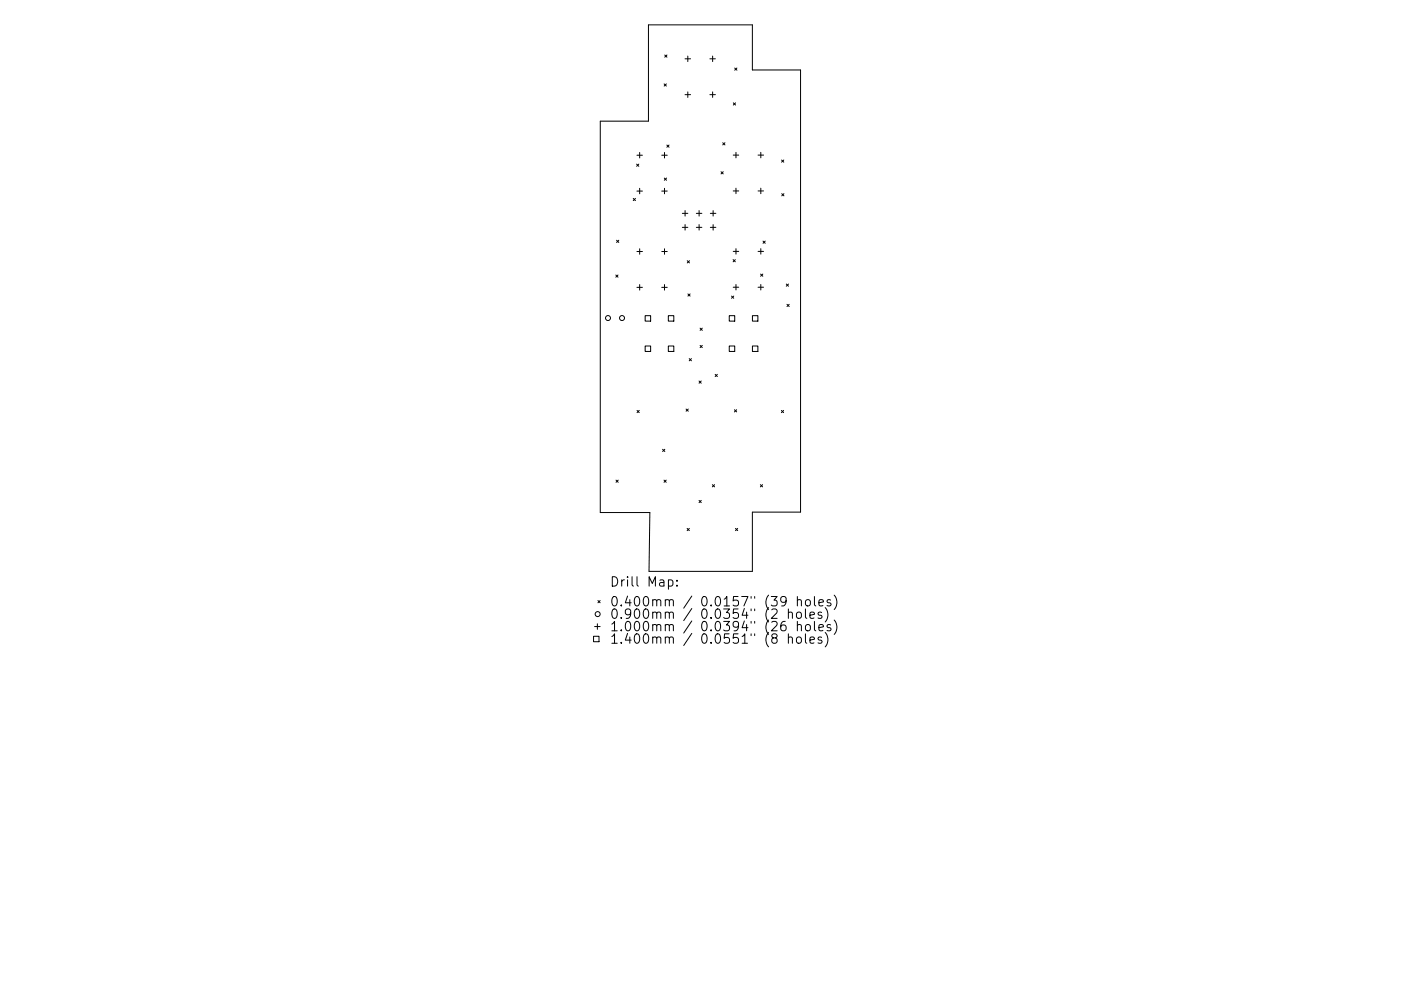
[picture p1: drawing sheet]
<svg xmlns="http://www.w3.org/2000/svg" width="297mm" height="210mm" viewBox="0 0 297 210" stroke-linecap="round" stroke-linejoin="round" font-family="sans-serif">
<defs><g id="words">
<g font-size="2.8">
<text x="129.2" y="124.5">Drill Map:</text>
<text x="129.2" y="128.7">0.400mm / 0.0157&quot; (39 holes)</text>
<text x="129.2" y="131.3">0.900mm / 0.0354&quot; (2 holes)</text>
<text x="129.2" y="133.9">1.000mm / 0.0394&quot; (26 holes)</text>
<text x="129.2" y="136.6">1.400mm / 0.0551&quot; (8 holes)</text>
</g>
</g></defs>
<g fill="none" stroke="#000" stroke-width=".21">
<path d="M137.5 5.3h22v9.5h10.2v93.9h-10.2v12.5h-21.9l.2-12.5h-10.5v-83h10.2zM140.8 17.8l.5 .5M140.9 11.7l.5 .4M141.3 17.8l-.5 .5M141.4 11.7l-.5 .4M145.2 12.5h1.2M145.8 11.9v1.2M145.8 19.5v1.2M150.5 12.5h1.2M151.1 11.9v1.2M151.1 19.5v1.2M155.8 14.4l.4 .5"/>
<path d="M156.2 14.4l-.4 .5M135 34.8l.4 .5M135 32.9h1.2M135.4 34.8l-.4 .5M135.6 32.3v1.2M135.6 40v1.1M140.3 32.9h1.2M140.8 37.8l.5 .4M140.9 32.3v1.2M140.9 40v1.1M141.3 37.8l-.5 .4M141.4 30.8l.5 .4"/>
<path d="M141.9 30.8l-.5 .4M145.2 20.1h1.2M150.5 20.1h1.2M152.9 36.4l.4 .5M153.2 30.3l.5 .4M153.3 36.4l-.4 .5M153.7 30.3l-.5 .4M155.5 32.9h1.1M155.5 21.8l.4 .5M155.9 21.8l-.4 .5M156 32.3v1.2M156 39.9v1.2"/>
<path d="M160.7 32.9h1.2M161.3 32.3v1.2M161.3 39.9v1.2M165.7 33.9l.5 .5M166.2 33.9l-.5 .5M130.6 58.3l.4 .5M130.7 51l.5 .4M131 58.3l-.4 .5M131.2 51l-.5 .4M134.3 42.1l.4 .5M134.7 42.1l-.4 .5M135 40.5h1.2"/>
<path d="M135 53.4h1.2M135.6 52.8v1.1M140.3 40.5h1.2M140.3 53.4h1.2M140.9 52.8v1.1M144.7 45.3h1.1M144.7 48.2h1.1M145.3 44.7v1.2M145.3 47.7v1.1M145.7 55.3l.5 .5M146.2 55.3l-.5 .5M147.6 45.3h1.2"/>
<path d="M147.6 48.2h1.2M148.2 44.7v1.2M148.2 47.7v1.1M150.6 45.3h1.2M150.6 48.2h1.2M151.2 44.7v1.2M151.2 47.7v1.1M155.4 55.1l.5 .4M155.5 40.5h1.1M155.5 53.3h1.1M155.9 55.1l-.5 .4M156 52.8v1.1"/>
<path d="M160.7 40.5h1.2M160.7 53.3h1.2M161.3 58.1l.4 .5M161.3 52.8v1.1M161.7 58.1l-.4 .5M161.8 51.2l.4 .4M162.2 51.2l-.4 .4M165.7 41.1l.5 .5M166.2 41.1l-.5 .5M135 61h1.2M135.6 60.4v1.2M136.8 67h1.1v1.1h-1.1z"/>
<path d="M136.8 73.4h1.1v1.2h-1.1zM140.3 61h1.2M140.9 60.4v1.2M141.7 67h1.2v1.1h-1.2zM141.7 73.4h1.2v1.2h-1.2zM145.9 62.4l.4 .4M146.1 76.1l.5 .5M146.3 62.4l-.4 .4M146.6 76.1l-.5 .5M148.4 69.6l.5 .5M148.4 73.3l.5 .5M148.9 69.6l-.5 .5"/>
<path d="M148.9 73.3l-.5 .5M151.6 79.4l.5 .5M152.1 79.4l-.5 .5M154.6 67h1.2v1.1h-1.2zM154.6 73.4h1.2v1.2h-1.2zM155.1 62.8l.5 .5M155.5 60.9h1.1M155.6 62.8l-.5 .5M156 60.4v1.1M159.5 67h1.2v1.1h-1.2zM159.5 73.4h1.2v1.2h-1.2zM160.7 60.9h1.2"/>
<path d="M161.3 60.4v1.1M166.7 60.3l.5 .4M166.9 64.6l.4 .4M167.2 60.3l-.5 .4M167.3 64.6l-.4 .4M135.1 87.1l.4 .4M135.5 87.1l-.4 .4M140.5 95.3l.5 .5M141 95.3l-.5 .5M145.5 86.8l.4 .4M145.9 86.8l-.4 .4M148.2 80.8l.5 .5"/>
<path d="M148.7 80.8l-.5 .5M155.7 86.9l.5 .5M156.2 86.9l-.5 .5M165.7 87.1l.4 .4M166.1 87.1l-.4 .4M130.6 101.9l.5 .4M131.1 101.9l-.5 .4M140.8 101.9l.5 .4M141.3 101.9l-.5 .4M145.7 112.1l.5 .5M146.2 112.1l-.5 .5M148.2 106.2l.5 .4"/>
<path d="M148.7 106.2l-.5 .4M151 102.8l.5 .5M151.5 102.8l-.5 .5M155.9 112.1l.5 .5M156.4 112.1l-.5 .5M161.2 102.8l.5 .5M161.7 102.8l-.5 .5M125.8 135h1.2v1.2h-1.2zM126.1 132.9h1.1M126.7 132.3v1.2M126.8 127.4l.4 .5M127.2 127.4l-.4 .5"/>
<path d="M141.7 123.1l.6-.1 .4 .4v.6l-.2 .3h-.8M143.5 124.2v.2M143.5 123.1v.2M166.5 131.8a.79 .79 0 0 0-1 .9v.8l.2 .2 .6 .1 .3-.2 .1-.6-.2-.3-.6-.1-.4 .4M166.7 127.4l-.4 .4h-.4l-.4-.4v-.5l.2-.2 .6-.1 .3 .1a1.32 1.32 0 0 1-.5 1.9h-.4M167.2 130.1a.5 .5 0 0 1 .8 0v1.1M167.2 135.3a.5 .5 0 0 1 .8 .1v1.1M167.2 129.2v2M167.2 134.5v2M169.1 127.4l.2-.2 .5 .1 .1 1.3M169.1 130a.54 .54 0 0 1 .8 .2v.6a.54 .54 0 0 1-.5 .4 .54 .54 0 0 1-.5-.4v-.6zM169.1 132.7a.5 .5 0 0 1 .8 .1v1"/>
<path d="M169.1 135.2a.54 .54 0 0 1 .8 .3v.6a.54 .54 0 0 1-.5 .4 .54 .54 0 0 1-.5-.4v-.6zM169.1 126.6v2M169.1 131.8v2M170.8 129.2v1.7l.3 .3M170.8 134.5v1.7l.3 .3M170.9 127.4l.3-.2a.54 .54 0 0 1 .6 .4v.6a.54 .54 0 0 1-.5 .4 .54 .54 0 0 1-.5-.4zM170.9 132.7a.54 .54 0 0 1 .5-.2 .54 .54 0 0 1 .4 .4v.6a.54 .54 0 0 1-.5 .4 .54 .54 0 0 1-.5-.4zM171.7 130.5l1-.2-.1-.3-.6-.1-.3 .2 .1 1h.8M171.7 135.8l1-.2-.1-.4-.6-.1-.3 .3 .1 1h.8M172.7 126.6v1.7l.3 .3M172.7 131.8v1.8l.3 .2M173.6 127.9l1-.2-.1-.4-.6-.1-.3 .3 .1 1h.8"/>
<path d="M173.6 133.2l1-.2-.1-.4-.6-.1-.3 .3 .1 .9h.8M174.2 130l-.5-.1-.3 .2 .1 .3 .7 .2v.5h-.8M174.2 135.2l-.5-.1-.3 .3 .1 .3 .7 .2v.5h-.8M175 128.9a2.29 2.29 0 0 1 0 3.1M175 134.2a2.29 2.29 0 0 1 0 3M176.1 127.3l-.5-.1-.3 .3 .1 .3 .7 .2v.5h-.8M176.1 132.6l-.5-.1-.3 .3 .1 .3 .7 .2v.4h-.8M176.9 126.3a2.29 2.29 0 0 1 0 3M176.9 131.6a2.29 2.29 0 0 1 0 3"/>
<circle cx="128.9" cy="67.5" r=".53"/>
<circle cx="131.9" cy="67.5" r=".53"/>
<circle cx="126.7" cy="130.3" r=".53"/>
</g>
<use href="#words"/>
</svg>
